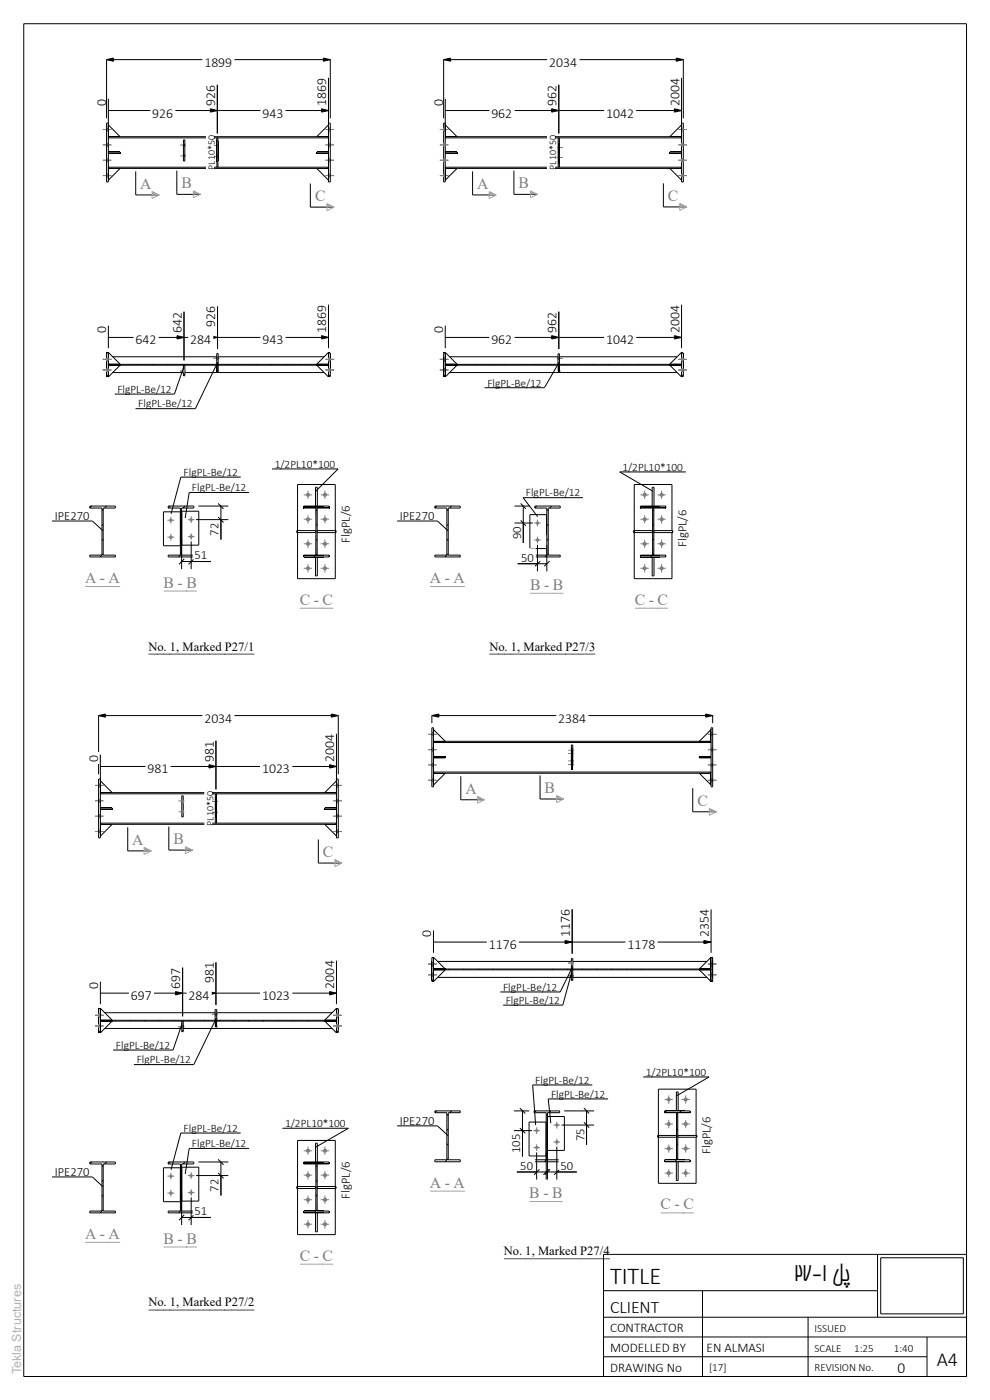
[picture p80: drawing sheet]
<svg xmlns="http://www.w3.org/2000/svg" width="210mm" height="297mm" viewBox="0 0 210 297" stroke-linecap="round" stroke-linejoin="round" font-family="sans-serif">
<defs><g id="words">
<g font-size="5.1">
<text x="129.4" y="272.4">TITLE</text>
<text x="168.4" y="271.7">27-1 لپ</text>
</g>
<text font-size="4.2" x="198.7" y="289.8">A4</text>
<text font-size="3.7" x="129.4" y="278.5">CLIENT</text>
<g font-size="3.3" fill="#7f7f7f">
<text x="29.8" y="40.1">A</text>
<text x="38.5" y="40">B</text>
<text x="101.2" y="40.1">A</text>
<text x="110" y="40">B</text>
<text x="66.8" y="42.7">C</text>
<text x="141.7" y="42.7">C</text>
<text x="18" y="123.7">A - A</text>
<text x="34.7" y="124.7">B - B</text>
<text x="91.2" y="123.7">A - A</text>
<text x="112.4" y="125.1">B - B</text>
<text x="63.6" y="128.3">C - C</text>
<text x="134.7" y="128.3">C - C</text>
<text x="98.7" y="168.4">A</text>
<text x="115.5" y="168.3">B</text>
<text x="148" y="171">C</text>
<text x="28.1" y="179.3">A</text>
<text x="36.8" y="179.1">B</text>
<text x="68.5" y="181.9">C</text>
<text x="91.2" y="252">A - A</text>
<text x="112.3" y="254.2">B - B</text>
<text x="140.1" y="256.6">C - C</text>
<text x="18" y="262.8">A - A</text>
<text x="34.7" y="263.8">B - B</text>
<text x="63.6" y="267.4">C - C</text>
</g>
<text font-size="3.3" x="190.4" y="291.3">0</text>
<g font-size="2.9">
<text x="43.3" y="14.2">1899</text>
<text x="116.5" y="14.2">2034</text>
<text x="22.5" y="22.4" transform="rotate(-90 22.5 22.4)">0</text>
<text x="45.6" y="22.4" transform="rotate(-90 45.6 22.4)">926</text>
<text x="69.2" y="22.4" transform="rotate(-90 69.2 22.4)">1869</text>
<text x="94" y="22.4" transform="rotate(-90 94 22.4)">0</text>
<text x="118" y="22.4" transform="rotate(-90 118 22.4)">962</text>
<text x="144.1" y="22.4" transform="rotate(-90 144.1 22.4)">2004</text>
<text x="32.3" y="24.9">926</text>
<text x="55.7" y="24.9">943</text>
<text x="104.2" y="24.9">962</text>
<text x="128.6" y="24.9">1042</text>
<text x="22.5" y="70.6" transform="rotate(-90 22.5 70.6)">0</text>
<text x="38.6" y="70.6" transform="rotate(-90 38.6 70.6)">642</text>
<text x="45.6" y="69.5" transform="rotate(-90 45.6 69.5)">926</text>
<text x="69.2" y="70.6" transform="rotate(-90 69.2 70.6)">1869</text>
<text x="94" y="70.6" transform="rotate(-90 94 70.6)">0</text>
<text x="118" y="70.6" transform="rotate(-90 118 70.6)">962</text>
<text x="144.1" y="70.6" transform="rotate(-90 144.1 70.6)">2004</text>
<text x="28.7" y="73.1">642</text>
<text x="40.3" y="73.1">284</text>
<text x="55.7" y="73.1">943</text>
<text x="104.2" y="73.1">962</text>
<text x="128.6" y="73.1">1042</text>
<text x="43.3" y="153.3">2034</text>
<text x="118.4" y="153.3">2384</text>
<text x="20.8" y="161.6" transform="rotate(-90 20.8 161.6)">0</text>
<text x="45.3" y="161.6" transform="rotate(-90 45.3 161.6)">981</text>
<text x="70.9" y="161.6" transform="rotate(-90 70.9 161.6)">2004</text>
<text x="31.3" y="164.1">981</text>
<text x="55.6" y="164.1">1023</text>
<text x="91.5" y="198.8" transform="rotate(-90 91.5 198.8)">0</text>
<text x="103.7" y="201.4">1176</text>
<text x="120.9" y="198.8" transform="rotate(-90 120.9 198.8)">1176</text>
<text x="133.1" y="201.4">1178</text>
<text x="150.3" y="198.8" transform="rotate(-90 150.3 198.8)">2354</text>
<text x="20.8" y="209.7" transform="rotate(-90 20.8 209.7)">0</text>
<text x="38.2" y="209.7" transform="rotate(-90 38.2 209.7)">697</text>
<text x="45.3" y="208.6" transform="rotate(-90 45.3 208.6)">981</text>
<text x="70.9" y="209.7" transform="rotate(-90 70.9 209.7)">2004</text>
<text x="27.7" y="212.2">697</text>
<text x="40" y="212.2">284</text>
<text x="55.6" y="212.2">1023</text>
</g>
<g font-size="2.8">
<text x="129.4" y="286.8">MODELLED BY</text>
<text x="129.4" y="282.6">CONTRACTOR</text>
<text x="149.9" y="286.8">EN ALMASI</text>
<text x="129.4" y="291">DRAWING No</text>
</g>
<g font-size="2.7">
<text x="11.6" y="110.3">IPE270</text>
<text x="46.4" y="113.7" transform="rotate(-90 46.4 113.7)">72</text>
<text x="84.8" y="110.3">IPE270</text>
<text x="41.3" y="118.7">51</text>
<text x="74.2" y="115.1" transform="rotate(-90 74.2 115.1)">FlgPL/6</text>
<text x="110.5" y="114.4" transform="rotate(-90 110.5 114.4)">90</text>
<text x="110.5" y="119.1">50</text>
<text x="145.6" y="116" transform="rotate(-90 145.6 116)">FlgPL/6</text>
<text x="31.5" y="138">No. 1, Marked P27/1</text>
<text x="103.8" y="138">No. 1, Marked P27/3</text>
<text x="84.8" y="238.6">IPE270</text>
<text x="110.4" y="244.6" transform="rotate(-90 110.4 244.6)">105</text>
<text x="124" y="242.1" transform="rotate(-90 124 242.1)">75</text>
<text x="150.7" y="244.8" transform="rotate(-90 150.7 244.8)">FlgPL/6</text>
<text x="11.6" y="249.5">IPE270</text>
<text x="110.4" y="248.2">50</text>
<text x="118.9" y="248.2">50</text>
<text x="41.3" y="257.8">51</text>
<text x="46.4" y="252.8" transform="rotate(-90 46.4 252.8)">72</text>
<text x="74.2" y="254.3" transform="rotate(-90 74.2 254.3)">FlgPL/6</text>
<text x="106.9" y="266.3">No. 1, Marked P27/4</text>
<text x="31.5" y="277.2">No. 1, Marked P27/2</text>
</g>
<text font-size="2.7" fill="#b2b2b2" x="4.5" y="291.5" transform="rotate(-90 4.5 291.5)">Tekla Structures</text>
<g font-size="2.4">
<text x="24.9" y="83.4">FlgPL-Be/12</text>
<text x="103.4" y="82">FlgPL-Be/12</text>
<text x="29.3" y="86.4">FlgPL-Be/12</text>
<text x="38.9" y="100.9">FlgPL-Be/12</text>
<text x="58.3" y="99.2">1/2PL10*100</text>
<text x="132" y="99.9">1/2PL10*100</text>
<text x="40.7" y="104.2">FlgPL-Be/12</text>
<text x="111.5" y="105.3">FlgPL-Be/12</text>
<text x="106.7" y="210.1">FlgPL-Be/12</text>
<text x="107.3" y="212.9">FlgPL-Be/12</text>
<text x="24.6" y="222.5">FlgPL-Be/12</text>
<text x="29" y="225.6">FlgPL-Be/12</text>
<text x="113.5" y="229.9">FlgPL-Be/12</text>
<text x="116.9" y="232.8">FlgPL-Be/12</text>
<text x="137" y="228.2">1/2PL10*100</text>
<text x="60.5" y="239.1">1/2PL10*100</text>
<text x="38.9" y="240.1">FlgPL-Be/12</text>
<text x="40.7" y="243.4">FlgPL-Be/12</text>
</g>
<g font-size="2.3">
<text x="172.8" y="286.7">SCALE</text>
<text x="172.8" y="282.5">ISSUED</text>
<text x="181.2" y="286.7">1:25</text>
<text x="189.6" y="286.7">1:40</text>
<text x="150.4" y="290.9">[17]</text>
<text x="172.8" y="290.9">REVISION No.</text>
</g>
<g font-size="2.1">
<text x="45.6" y="36" transform="rotate(-90 45.6 36)">PL10*50</text>
<text x="118" y="36" transform="rotate(-90 118 36)">PL10*50</text>
<text x="45.3" y="175.2" transform="rotate(-90 45.3 175.2)">PL10*50</text>
</g>
</g></defs>
<g fill="none" stroke="#000" stroke-width=".21">
<path d="M23 79.5l-.4 .4M23 76.4l-.4 .3M26.2 77.3l-.1 .2M29.4 77.3l-.1 .1M32.6 77.3l-.2 .2M35.6 77.3v.2M38.9 77.3l-.2 .1M39.2 79.4l-.3 .3M42 77.3l-.1 .1M45.1 77.3l-.1 .2M46.2 78.5l-.2 .2M46.3 77l-.3 .3"/>
<path d="M48.3 77.3l-.2 .2M51.4 77.3l-.1 .2M54.5 77.3l-.1 .2M57.7 77.3l-.2 .2M60.8 77.3l-.1 .2M63.9 77.3l-.1 .2M67.1 77.4l-.1 .1M70.1 79.5l-.4 .4M70.1 76.4l-.4 .3M94.4 79.5l-.3 .4M94.4 76.4l-.3 .3M97.7 77.3l-.1 .2"/>
<path d="M100.9 77.3l-.1 .1M104 77.3l-.1 .2M107.1 77.4l-.1 .1M110.4 77.3h-.1M113.5 77.3l-.1 .1M116.6 77.3l-.1 .1M118.7 78.5l-.3 .2M119.8 77.3l-.2 .2M122.9 77.3l-.1 .2M126 77.3l-.1 .2M129.2 77.3l-.2 .2M132.3 77.3l-.1 .2"/>
<path d="M135.4 77.3l-.1 .2M138.6 77.4l-.1 .1M141.6 77.4v.1M144.9 79.5l-.3 .4M144.9 76.4l-.3 .3M19 107.4h5.5v.4h-2.6v10h2.6v.3h-5.5v-.3h2.6v-10h-2.6zM19.5 107.4l-.5 .4M21.9 117.5l-.6 .6M21.9 114.4l-.3 .2M21.9 111.2l-.3 .3M21.9 108.1l-.3 .2M22.6 107.4l-.4 .4"/>
<path d="M24.5 118.1h-.1M36.1 107.4l-.4 .4M38.5 117.5l-.6 .6M38.5 114.4l-.2 .2M38.5 111.2l-.2 .3M38.5 108.1l-.2 .2M39.2 107.4l-.4 .4M41.1 118.1h-.1M62.9 112.6h4.1v.4h-4.1zM63.1 113v9.8h8v-9.8M63.1 112.6v-9.8h8v9.8M64.4 107.4h5.4v.4h-5.4z"/>
<path d="M64.4 117.7h4.3M64.4 107.4h4.3M64.9 107.4l-.5 .4M66.9 107.4v-4h.4v4M66.9 118.1v4.1h.4v-4.1M67 107.8v10h-2.6v.3h5.4M67.3 117.5l-.7 .6M67.3 114.4l-.3 .2M67.3 111.2l-.3 .3M67.3 108.1l-.3 .2M67.3 107.8v10h2.5v.3M67.3 112.6h4v.4h-4"/>
<path d="M68 107.4l-.4 .4M69.8 118.1h.1M92.6 107.4l-.4 .4M95.1 117.5l-.7 .6M95.1 114.4l-.3 .2M95.1 111.2l-.3 .3M95.1 108.1l-.3 .2M95.8 107.4l-.4 .4M97.6 118.1h.1M113.8 107.4l-.3 .4M116.3 117.5l-.7 .6M116.3 114.4l-.3 .2"/>
<path d="M116.3 111.2l-.3 .3M116.3 108.1l-.3 .2M117 107.4l-.4 .4M118.8 118.1h.1M136.3 107.4l-.5 .4M138.7 117.5l-.7 .6M138.7 114.4l-.3 .2M138.7 111.2l-.3 .3M138.7 108.1l-.3 .2M139.4 107.4l-.4 .4M141.2 118.1h.1M21.3 218.6l-.4 .4"/>
<path d="M21.3 215.5l-.4 .4M24.6 216.5l-.2 .1M27.7 216.4l-.1 .2M30.9 216.4l-.2 .2M34 216.5l-.1 .1M37.2 216.4l-.1 .1M38.9 218.6l-.3 .3M40.3 216.4l-.1 .2M43.4 216.4l-.1 .2M45.9 217.6l-.2 .2M46 216.1l-.4 .3M46.6 216.4l-.2 .2"/>
<path d="M49.7 216.4l-.1 .2M52.9 216.4l-.2 .2M56 216.4l-.2 .2M59.1 216.5l-.1 .1M62.2 216.5l-.1 .1M65.4 216.5l-.1 .1M68.5 216.6h-.1M71.8 218.6l-.4 .4M71.8 215.5l-.4 .4M91.9 207.8l-.3 .3M91.9 204.6l-.3 .4M95.2 205.6l-.1 .1"/>
<path d="M98.4 205.6l-.1 .1M101.6 205.6l-.2 .1M104.6 205.6l-.1 .1M107.7 205.7h.1M114.1 205.6l-.1 .1M117.3 205.6l-.2 .1M120.4 205.6l-.1 .1M121.5 207.7l-.3 .3M123.6 205.6l-.2 .1M126.7 205.6l-.2 .1M129.8 205.6l-.1 .1M133 205.6l-.2 .1"/>
<path d="M136.1 205.6l-.1 .1M139.2 205.7h-.1M142.3 205.7h-.1M145.5 205.7h-.1M151.2 207.8l-.4 .3M151.2 204.6l-.4 .4M92.6 235.7l-.4 .3M95.1 239.5l-.3 .3M95.1 236.4l-.3 .2M95.8 235.7l-.4 .3M113.7 235.7l-.4 .3M116.1 239.5l-.2 .3"/>
<path d="M116.1 236.4l-.2 .2M116.8 235.7l-.4 .3M141.4 235.7l-.4 .3M143.8 239.5l-.3 .3M143.8 236.4l-.3 .2M144.5 235.7l-.4 .3M19.5 246.5l-.5 .4M21.9 256.7l-.6 .6M21.9 253.5l-.3 .3M21.9 250.4l-.3 .3M21.9 247.2l-.3 .3M22.6 246.5l-.4 .4"/>
<path d="M24.5 257.3h-.1M36.1 246.5l-.4 .4M38.5 256.7l-.6 .6M38.5 253.5l-.2 .3M38.5 250.4l-.2 .3M38.5 247.2l-.2 .3M39.2 246.5l-.4 .4M41.1 257.3h-.1M64.9 246.5l-.5 .4M67.3 256.7l-.7 .6M67.3 253.5l-.3 .3M67.3 250.4l-.3 .3"/>
<path d="M67.3 247.2l-.3 .3M68 246.5l-.4 .4M69.8 257.3h.1M95.1 245.8l-.7 .7M95.1 242.7l-.3 .2M97.6 246.4v.1M116.1 245.8l-.6 .7M116.1 242.7l-.2 .2M118.7 246.4l-.1 .1M143.8 245.8l-.7 .7M143.8 242.7l-.3 .2M146.3 246.4v.1"/>
</g>
<g fill="#000">
<path d="M63.1 112.6l.1 .4zM64.4 107.4v.4zM64.4 117.8v.3zM66.9 118.1l.4 .1zM66.9 107.4h.4zM69.8 107.4v.4zM69.8 117.8v.3zM71.1 112.6l.1 .4z"/>
<path d="M67 113.5v4.3zM67 107.8v1.5z"/>
<path d="M67.2 107.8l.1 4.2zM67.2 116.2l.1 1.6z"/>
</g>
<circle cx="68.9" cy="105" r=".44" fill="#7f7f7f"/>
<path d="M68 105h1.8M68.9 104.1v1.7" fill="none" stroke="#7f7f7f" stroke-width=".21"/>
<circle cx="68.9" cy="110.2" r=".44" fill="#7f7f7f"/>
<path d="M68 110.1h1.8M68.9 109.3v1.7" fill="none" stroke="#7f7f7f" stroke-width=".21"/>
<circle cx="68.9" cy="115.4" r=".44" fill="#7f7f7f"/>
<path d="M68 115.4h1.8M68.9 114.5v1.7" fill="none" stroke="#7f7f7f" stroke-width=".21"/>
<circle cx="68.9" cy="120.6" r=".43" fill="#7f7f7f"/>
<path d="M68.9 119.7v1.8M68 120.6h1.8" fill="none" stroke="#7f7f7f" stroke-width=".21"/>
<circle cx="65.3" cy="105" r=".44" fill="#7f7f7f"/>
<path d="M64.4 105h1.8M65.3 104.1v1.7" fill="none" stroke="#7f7f7f" stroke-width=".21"/>
<circle cx="65.3" cy="110.2" r=".44" fill="#7f7f7f"/>
<path d="M64.4 110.1h1.8M65.3 109.3v1.7" fill="none" stroke="#7f7f7f" stroke-width=".21"/>
<circle cx="65.3" cy="115.4" r=".44" fill="#7f7f7f"/>
<path d="M64.4 115.4h1.8M65.3 114.5v1.7" fill="none" stroke="#7f7f7f" stroke-width=".21"/>
<circle cx="65.3" cy="120.6" r=".43" fill="#7f7f7f"/>
<g fill="none" stroke="#7f7f7f" stroke-width=".21">
<path d="M69 27.5h1.9M69 30.7h1.9M69 34h1.9M69 37.2h1.9M69.7 27.8h.4M69.7 27.2h.4M69.7 31h.4M69.7 30.5h.4M69.7 34.3h.4M69.7 33.7h.4M69.7 37.5h.4M69.7 37h.4"/>
<path d="M65.3 119.7v1.8M64.4 120.6h1.8"/>
</g>
<path d="M67.2 29l2.5-2.5v2.5h-.2M67.2 29h2.3" fill="none" stroke="#000" stroke-width=".21"/>
<g fill="#7f7f7f">
<path d="M69.7 27.2h.4v.6h-.4z"/>
<path d="M69.7 30.5h.4v.5h-.4z"/>
<path d="M69.7 33.7h.4v.6h-.4z"/>
<path d="M69.7 37h.4v.5h-.4z"/>
</g>
<path d="M67.2 32.3h2.5v.2h-2.5z" fill="none" stroke="#000" stroke-width=".21"/>
<path d="M21.8 27.5h1.8M21.8 30.7h1.8M21.8 34h1.8M21.8 37.2h1.8M22.6 27.8h.4M22.6 27.2h.4M22.6 31h.4M22.6 30.5h.4M22.6 34.3h.4M22.6 33.7h.4M22.6 37.5h.4M22.6 37h.4" fill="none" stroke="#7f7f7f" stroke-width=".21"/>
<g fill="#7f7f7f">
<path d="M22.6 27.2h.4v.6h-.4z"/>
<path d="M22.6 30.5h.4v.5h-.4z"/>
<path d="M22.6 33.7h.4v.6h-.4z"/>
<path d="M22.6 37h.4v.5h-.4z"/>
</g>
<path d="M38.2 30.8h1.3M38.2 33.1h1.3M38.9 31h.3M38.9 30.6h.3M38.9 33.3h.3M38.9 32.8h.3" fill="none" stroke="#7f7f7f" stroke-width=".21"/>
<g fill="#7f7f7f">
<path d="M38.9 30.6h.3v.4h-.3z"/>
<path d="M38.9 32.8h.3v.5h-.3z"/>
</g>
<path d="M22.6 26.1h.4v12.5h-.4zM23 35.7h46.7M23 32.2l2.5 .1v.2h-2.5M23 29h46.5l.2 .2h-46.7l.2-.2M23 26.5l2.5 2.5M23.2 29h2.3M23.2 35.7l-.2-.2h46.7l-.2 .2M25.5 35.7l-2.5 2.5M38.9 29.7h.3v4.5h-.3zM67.2 35.7l2.5 2.5M67.2 32.2l2.5 .1v-6.2h.4v12.5h-.4v-6.1h-2.5" fill="none" stroke="#000" stroke-width=".21"/>
<path d="M22.9 32.3l.1 .2zM25.4 32.3l.1 .2zM67.2 32.3v.2zM69.7 32.3v.2z" fill="#000"/>
<g fill="#7f7f7f">
<path d="M45.3 30.9h1.2z"/>
<path d="M46 31.1h.3z"/>
<path d="M46 30.6h.3z"/>
<path d="M45.3 33.1h1.2z"/>
<path d="M46 33.3l.3 .1z"/>
<path d="M46 32.9h.3z"/>
</g>
<g fill="#000">
<path d="M46 34.2h.3zM46 29.7l.3 .1zM140.9 235.7l.1 .3zM143.5 235.6l.3 .1zM146.3 235.7l.1 .3zM139.6 240.9l.1 .4zM140.9 246l.1 .5zM143.5 246.4l.3 .1zM146.3 246l.1 .5zM147.6 240.9l.1 .4z"/>
<path d="M143.8 236v4.3zM143.8 244.5v1.5z"/>
<path d="M143.5 241.8l.1 4.2zM143.5 236l.1 1.6z"/>
</g>
<g fill="none" stroke="#000" stroke-width=".21">
<path d="M46 30v4.2M46 29.3h.2v6.1h-.2zM46.3 30v4.2M141 236.1h2.5M141 235.6l5.3 .1v.3h-5.3zM143.5 235.7v-4.1h.3v4.1M143.5 236v10M143.8 236.1h2.5M143.8 236v10M139.7 241.3v9.7h8v-9.7M139.7 240.9v-9.8h8v9.8M141 246h5.3v.5h-5.3z"/>
<path d="M141 246.4h4.2M143.5 246.5v3.9h.3v-3.9M143.5 240.9h-4v.4h4M143.8 240.9h4v.4h-4z"/>
</g>
<circle cx="145.4" cy="233.3" r=".44" fill="#7f7f7f"/>
<path d="M144.6 233.3h1.7M145.5 232.4v1.7" fill="none" stroke="#7f7f7f" stroke-width=".21"/>
<circle cx="145.4" cy="238.4" r=".45" fill="#7f7f7f"/>
<path d="M144.6 238.5h1.7M145.5 237.6v1.7" fill="none" stroke="#7f7f7f" stroke-width=".21"/>
<circle cx="145.4" cy="243.6" r=".45" fill="#7f7f7f"/>
<path d="M144.6 243.7h1.7M145.5 242.8v1.7" fill="none" stroke="#7f7f7f" stroke-width=".21"/>
<circle cx="145.4" cy="248.9" r=".45" fill="#7f7f7f"/>
<path d="M144.6 248.9h1.7M145.5 248v1.7" fill="none" stroke="#7f7f7f" stroke-width=".21"/>
<circle cx="141.8" cy="233.3" r=".44" fill="#7f7f7f"/>
<path d="M141 233.3h1.7M141.9 232.4v1.7" fill="none" stroke="#7f7f7f" stroke-width=".21"/>
<circle cx="141.8" cy="238.4" r=".45" fill="#7f7f7f"/>
<path d="M141 238.5h1.7M141.9 237.6v1.7" fill="none" stroke="#7f7f7f" stroke-width=".21"/>
<circle cx="141.8" cy="243.6" r=".45" fill="#7f7f7f"/>
<path d="M141 243.7h1.7M141.9 242.8v1.7" fill="none" stroke="#7f7f7f" stroke-width=".21"/>
<circle cx="141.8" cy="248.9" r=".45" fill="#7f7f7f"/>
<path d="M141 248.9h1.7M141.9 248v1.7" fill="none" stroke="#7f7f7f" stroke-width=".21"/>
<path d="M34.7 108.6h3.6v7.2h-3.6zM38.6 108.5h3.6v7.2h-3.6zM19 246.5h5.5v.4h-2.6v10h2.6v.4h-5.5v-.4h2.6v-10h-2.6z" fill="none" stroke="#000" stroke-width=".21"/>
<circle cx="40.5" cy="110.3" r=".37" fill="#7f7f7f"/>
<path d="M39.8 110.2h1.5M40.6 109.5v1.5" fill="none" stroke="#7f7f7f" stroke-width=".21"/>
<circle cx="40.5" cy="113.8" r=".37" fill="#7f7f7f"/>
<path d="M39.8 113.8h1.5M40.6 113.1v1.5" fill="none" stroke="#7f7f7f" stroke-width=".21"/>
<circle cx="36.3" cy="110.4" r=".36" fill="#7f7f7f"/>
<path d="M35.5 110.4h1.5M36.2 109.6v1.5" fill="none" stroke="#7f7f7f" stroke-width=".21"/>
<circle cx="36.3" cy="114" r=".36" fill="#7f7f7f"/>
<g fill="none" stroke="#7f7f7f" stroke-width=".21">
<path d="M35.5 114h1.5M36.2 113.2v1.5M70.7 166.6h1.8M70.7 169.9h1.8M70.7 173.1h1.8M70.7 176.4h1.8M71.4 166.9h.4M71.4 166.4h.4M71.4 170.2h.4M71.4 169.6h.4M71.4 173.4h.4M71.4 172.8h.4"/>
<path d="M71.4 176.7h.4M71.4 176.1h.4"/>
</g>
<path d="M35.7 107.4h5.4v.4h-2.6v10h2.6v.3h-5.4v-.3h2.6v-10h-2.6zM21.3 165.6v2.5M21.3 168.1h.2M21.3 165.6l2.5 2.5M21.5 168.1h2.3" fill="none" stroke="#000" stroke-width=".21"/>
<g fill="#7f7f7f">
<path d="M71.4 166.4h.4v.5h-.4z"/>
<path d="M71.4 169.6h.4v.6h-.4z"/>
<path d="M71.4 172.8h.4v.6h-.4z"/>
<path d="M71.4 176.1h.4v.6h-.4z"/>
</g>
<path d="M21.3 171.4h2.5M21.3 171.6h2.5M68.9 174.9l2.5 2.5v-2.5h-49.9l-.2-.3h50.1l-.2 .3M68.9 168.1l2.5-2.5v2.5h-49.9l-.2 .3h50.1l-.2-.3M68.9 168.1h2.3" fill="none" stroke="#000" stroke-width=".21"/>
<path d="M21.3 171.4v.3zM23.7 171.4l.1 .3z" fill="#000"/>
<path d="M20.2 166.6h1.8M20.2 169.9h1.8M20.2 173.1h1.8M20.2 176.4h1.8M20.9 166.9h.4M20.9 166.4h.4M20.9 170.2h.4M20.9 169.6h.4M20.9 173.4h.4M20.9 172.8h.4M20.9 176.7h.4M20.9 176.1h.4" fill="none" stroke="#7f7f7f" stroke-width=".21"/>
<g fill="#7f7f7f">
<path d="M20.9 166.4h.4v.5h-.4z"/>
<path d="M20.9 169.6h.4v.6h-.4z"/>
<path d="M20.9 172.8h.4v.6h-.4z"/>
<path d="M20.9 176.1h.4v.6h-.4z"/>
</g>
<path d="M20.9 165.3h.4v12.5h-.4zM21.3 174.9v2.5M21.3 171.4h2.5v.3h-2.5M21.3 174.9h2.5l-2.5 2.5M38.6 168.8h.3v4.5h-.3zM45.7 169.2v4.2M46 169.2v4.2M71.4 165.3h.4v12.5h-.4zM71.4 171.4h-2.5v.2h2.5" fill="none" stroke="#000" stroke-width=".21"/>
<path d="M21.3 171.4v.3zM45.6 173.4h.4zM45.6 168.9h.4zM68.9 171.4v.3zM71.4 171.4v.3z" fill="#000"/>
<g fill="#7f7f7f">
<path d="M45 170h1.2z"/>
<path d="M45.6 170.2l.4 .1z"/>
<path d="M45.6 169.8h.4z"/>
<path d="M45 172.3h1.2z"/>
<path d="M45.6 172.5h.4z"/>
<path d="M45.6 172h.4z"/>
</g>
<path d="M37.8 169.9h1.3M37.8 172.2h1.3M38.6 170.2h.3M38.6 169.7h.3M38.6 172.4h.3M38.6 172h.3" fill="none" stroke="#7f7f7f" stroke-width=".21"/>
<g fill="#7f7f7f">
<path d="M38.6 169.7h.3v.5h-.3z"/>
<path d="M38.6 172h.3v.4h-.3z"/>
</g>
<path d="M38.9 77.5h.3v2.2h-.3zM45.7 168.4h.2v6.2h-.2z" fill="none" stroke="#000" stroke-width=".21"/>
<path d="M38.2 78.7h1.3M38.9 78.9h.3M38.9 78.5h.3" fill="none" stroke="#7f7f7f" stroke-width=".21"/>
<path d="M38.9 78.5h.3v.4h-.3z" fill="#7f7f7f"/>
<path d="M69.7 74.8l.4 .1zM69.7 79.8l.4 .1z" fill="#000"/>
<path d="M69.7 74.9h.4v5h-.4zM70.1 74.9v4.2" fill="none" stroke="#000" stroke-width=".21"/>
<path d="M45.3 76h1.2M46 76.2h.3M46 75.8h.3" fill="none" stroke="#7f7f7f" stroke-width=".21"/>
<path d="M46 75.8h.3v.4h-.3z" fill="#7f7f7f"/>
<path d="M22.6 74.8l.4 .1zM22.9 77.3l.1 .2zM22.6 79.8l.4 .1zM25.4 77.3l.1 .2zM67.2 77.3v.2zM69.7 77.3v.2z" fill="#000"/>
<path d="M23 77.3h2.5l-2.5-2.5v5.2l2.5-2.5M23 74.9h-.4v5h.4M23 77.5h46.7M23 77.2h2.5M23 77.3h46.7M23.9 75.7h22.1M23.9 79h15M39.2 79h29.6M46.3 75.7h22.5M67.2 77.2h2.5M69.7 77.3h-2.5l2.5-2.5v5.2l-2.5-2.5" fill="none" stroke="#000" stroke-width=".21"/>
<path d="M69 78.5h1.9M69 76.2h1.9M69.7 78.8h.4M69.7 78.2h.4M69.7 76.5h.4M69.7 76h.4" fill="none" stroke="#7f7f7f" stroke-width=".21"/>
<g fill="#7f7f7f">
<path d="M69.7 78.2h.4v.6h-.4z"/>
<path d="M69.7 76h.4v.5h-.4z"/>
</g>
<path d="M46 75h.3v2.3h-.3z" fill="none" stroke="#000" stroke-width=".21"/>
<path d="M21.8 78.5h1.8M21.8 76.2h1.8M22.6 78.2h.4M22.6 78.8h.4M22.6 76h.4M22.6 76.5h.4" fill="none" stroke="#7f7f7f" stroke-width=".21"/>
<g fill="#7f7f7f">
<path d="M22.6 78.2h.4v.6h-.4z"/>
<path d="M22.6 76h.4v.5h-.4z"/>
</g>
<path d="M46.2 78.7h.1M46.2 77.5h.1M46.2 77.5v1.2M46.2 77.5h-.2v1.2h.2M35.7 246.5h5.4v.4h-2.6v10h2.6v.4h-5.4v-.4h2.6v-10h-2.6zM38.6 247.6h3.6v7.2h-3.6z" fill="none" stroke="#000" stroke-width=".21"/>
<path d="M46 77.5v1.2zM46 77.4l.2 .1zM46 78.7h.2z" fill="#000"/>
<circle cx="36.3" cy="249.5" r=".36" fill="#7f7f7f"/>
<path d="M35.5 249.5h1.5M36.2 248.8v1.4" fill="none" stroke="#7f7f7f" stroke-width=".21"/>
<circle cx="36.3" cy="253.1" r=".36" fill="#7f7f7f"/>
<path d="M35.5 253.1h1.5M36.2 252.4v1.4" fill="none" stroke="#7f7f7f" stroke-width=".21"/>
<circle cx="40.5" cy="249.4" r=".37" fill="#7f7f7f"/>
<path d="M39.8 249.4h1.5M40.6 248.7v1.4" fill="none" stroke="#7f7f7f" stroke-width=".21"/>
<circle cx="40.5" cy="253" r=".37" fill="#7f7f7f"/>
<path d="M45 215.2h1.2M45.6 215.4h.4M45.6 215h.4M39.8 253h1.5M40.6 252.3v1.4" fill="none" stroke="#7f7f7f" stroke-width=".21"/>
<path d="M20.9 214h.4v5h-.4zM21.3 214v4.2M21.3 216.4h50.1M21.3 216.6h50.1M22.2 214.8h23.4M22.2 218.2h16.4M38.9 218.2h31.6M46 214.8h24.5M71.4 214h.4v5h-.4zM71.8 214v4.2M34.7 247.7h3.6v7.2h-3.6z" fill="none" stroke="#000" stroke-width=".21"/>
<path d="M20.9 214h.4zM20.9 219h.4zM71.4 214h.4zM71.4 219h.4z" fill="#000"/>
<path d="M45.6 215h.4v.4h-.4z" fill="#7f7f7f"/>
<path d="M21.3 216.6h2.5M21.3 216.4h2.5M45.9 217.8h.1M45.9 216.6h.1M45.9 216.6h-.2v1.2h.2M45.9 216.6v1.2" fill="none" stroke="#000" stroke-width=".21"/>
<path d="M21.3 216.4v.3zM23.7 216.4l.1 .3zM45.7 216.6v1.2zM45.7 216.6h.2zM45.7 217.8l.2 .1z" fill="#000"/>
<path d="M20.2 217.6h1.8M20.2 215.4h1.8M20.9 217.4h.4M20.9 217.9h.4M20.9 215.1h.4M20.9 215.6h.4" fill="none" stroke="#7f7f7f" stroke-width=".21"/>
<g fill="#7f7f7f">
<path d="M20.9 217.4h.4v.5h-.4z"/>
<path d="M20.9 215.1h.4v.5h-.4z"/>
</g>
<path d="M37.8 217.8h1.3M38.6 218.1h.3M38.6 217.6h.3" fill="none" stroke="#7f7f7f" stroke-width=".21"/>
<path d="M38.6 217.6h.3v.5h-.3z" fill="#7f7f7f"/>
<path d="M21.3 214v2.4M21.3 216.6v2.4M21.3 216.6h2.5l-2.5 2.4M21.3 214l2.5 2.4h-2.5M38.6 216.6h.3v2.3h-.3zM68.9 216.6h2.5v2.5zM68.9 216.4h2.5M71.4 213.9v2.5h-2.5z" fill="none" stroke="#000" stroke-width=".21"/>
<path d="M68.9 216.4v.3zM71.4 216.4v.3z" fill="#000"/>
<path d="M70.7 217.6h1.8M70.7 215.4h1.8M71.4 217.9h.4M71.4 217.4h.4M71.4 215.6h.4M71.4 215.1h.4" fill="none" stroke="#7f7f7f" stroke-width=".21"/>
<g fill="#7f7f7f">
<path d="M71.4 217.4h.4v.5h-.4z"/>
<path d="M71.4 215.1h.4v.5h-.4z"/>
</g>
<path d="M45.6 214.2h.4v2.2h-.4zM64.4 246.5h5.4v.4h-5.4zM64.4 256.9h4.3M64.4 246.5h4.3M67 246.9v10h-2.6v.4h5.4v-.4h-2.5v-10" fill="none" stroke="#000" stroke-width=".21"/>
<g fill="#000">
<path d="M64.4 246.5v.4zM64.4 256.9v.4zM69.8 246.5v.4zM69.8 256.9v.4z"/>
<path d="M67 252.7v4.2zM67 246.9v1.6z"/>
<path d="M67.2 246.9l.1 4.3zM67.2 255.4l.1 1.5z"/>
</g>
<circle cx="68.9" cy="244.1" r=".44" fill="#7f7f7f"/>
<path d="M68 244.1h1.8M68.9 243.2v1.8" fill="none" stroke="#7f7f7f" stroke-width=".21"/>
<circle cx="68.9" cy="249.3" r=".44" fill="#7f7f7f"/>
<path d="M68 249.3h1.8M68.9 248.5v1.7" fill="none" stroke="#7f7f7f" stroke-width=".21"/>
<circle cx="68.9" cy="254.5" r=".44" fill="#7f7f7f"/>
<path d="M68 254.5h1.8M68.9 253.6v1.8" fill="none" stroke="#7f7f7f" stroke-width=".21"/>
<circle cx="68.9" cy="259.7" r=".43" fill="#7f7f7f"/>
<path d="M68 259.7h1.8M68.9 258.8v1.8" fill="none" stroke="#7f7f7f" stroke-width=".21"/>
<circle cx="65.3" cy="244.1" r=".44" fill="#7f7f7f"/>
<path d="M64.4 244.1h1.8M65.3 243.2v1.8" fill="none" stroke="#7f7f7f" stroke-width=".21"/>
<circle cx="65.3" cy="249.3" r=".44" fill="#7f7f7f"/>
<path d="M64.4 249.3h1.8M65.3 248.5v1.7" fill="none" stroke="#7f7f7f" stroke-width=".21"/>
<circle cx="65.3" cy="254.5" r=".44" fill="#7f7f7f"/>
<path d="M64.4 254.5h1.8M65.3 253.6v1.8" fill="none" stroke="#7f7f7f" stroke-width=".21"/>
<circle cx="65.3" cy="259.7" r=".43" fill="#7f7f7f"/>
<path d="M64.4 259.7h1.8M65.3 258.8v1.8" fill="none" stroke="#7f7f7f" stroke-width=".21"/>
<path d="M142.1 32.5h2.5M142.1 32.2h2.5M92.2 107.4h5.4v.4h-2.5v10h2.5v.3h-5.4v-.3h2.6v-10h-2.6zM62.9 251.7h4.1v.4h-4.1zM63.1 252.1v9.8h8v-9.8M63.1 251.7v-9.8h8v9.8M66.9 246.5v-4h.4v4M66.9 257.3v4h.4v-4M67.3 251.7h4v.4h-4z" fill="none" stroke="#000" stroke-width=".21"/>
<path d="M142 32.3l.1 .2zM144.5 32.3l.1 .2zM63.1 251.7l.1 .4zM66.9 257.3h.4zM66.9 246.5h.4zM71.1 251.7l.1 .4z" fill="#000"/>
<g fill="#7f7f7f">
<path d="M118.1 31.2l1.3 .1z"/>
<path d="M118.4 31.5h.3z"/>
<path d="M118.4 31h.3z"/>
<path d="M118.1 33.5h1.3z"/>
<path d="M118.4 33.7h.3z"/>
<path d="M118.4 33.2l.3 .1z"/>
</g>
<path d="M94.4 32.3v-6.2h-.3v12.5h.3v-6.1M144.6 32.3v-6.2h.3v12.5h-.3v-6.1M144.6 35.7h-2.5l2.5 2.5" fill="none" stroke="#000" stroke-width=".21"/>
<path d="M94.4 32.3l.1 .2zM144.5 32.3l.1 .2z" fill="#000"/>
<path d="M143.9 27.5h1.8M143.9 30.7h1.8M143.9 34h1.8M143.9 37.2h1.8M144.6 27.8h.3M144.6 27.2h.3M144.6 31h.3M144.6 30.5h.3M144.6 34.3h.3M144.6 33.7h.3M144.6 37.5h.3M144.6 37h.3" fill="none" stroke="#7f7f7f" stroke-width=".21"/>
<g fill="#7f7f7f">
<path d="M144.6 27.2h.3v.6h-.3z"/>
<path d="M144.6 30.5h.3v.5h-.3z"/>
<path d="M144.6 33.7h.3v.6h-.3z"/>
<path d="M144.6 37h.3v.5h-.3z"/>
</g>
<path d="M93.3 27.5h1.8M93.3 30.7h1.8M93.3 34h1.8M93.3 37.2h1.8M94.1 27.8h.3M94.1 27.2h.3M94.1 31h.3M94.1 30.5h.3M94.1 34.3h.3M94.1 33.7h.3M94.1 37.5h.3M94.1 37h.3" fill="none" stroke="#7f7f7f" stroke-width=".21"/>
<g fill="#7f7f7f">
<path d="M94.1 27.2h.3v.6h-.3z"/>
<path d="M94.1 30.5h.3v.5h-.3z"/>
<path d="M94.1 33.7h.3v.6h-.3z"/>
<path d="M94.1 37h.3v.5h-.3z"/>
</g>
<path d="M94.4 32.2h2.5v.3h-2.5zM94.7 29h2.2M94.7 35.7l-.3-.2h50.2l-.3 .2h-49.8l-.1 2.5 2.5-2.5M94.7 29l-.3 .2h50.2l-.3-.2M96.9 29l-2.4-2.5-.1 2.5h50.1l.1-2.5-2.5 2.5M118.4 30.4v4.2M118.4 29.3v6.1h.3v-6.1M142.1 32.3h2.5v.2h-2.5zM142.1 29h2.2M113.5 107.4h5.3v.4h-2.5v10h2.5v.3h-5.3v-.3h2.5v-10h-2.5zM116 109.2h-3.6v7.2h3.6M116 109.2v4.2" fill="none" stroke="#000" stroke-width=".21"/>
<path d="M94.4 32.3l.1 .2zM96.9 32.3l.1 .2zM118.4 34.6h.3zM118.4 30.1h.3z" fill="#000"/>
<circle cx="114" cy="111" r=".36" fill="#7f7f7f"/>
<path d="M113.3 111h1.4M114 110.2v1.5" fill="none" stroke="#7f7f7f" stroke-width=".21"/>
<circle cx="114" cy="114.6" r=".36" fill="#7f7f7f"/>
<path d="M93.3 78.5h1.8M93.3 76.2h1.8M94.1 78.2h.3M94.1 78.8h.3M94.1 76h.3M94.1 76.5h.3M113.3 114.6h1.4M114 113.8v1.5" fill="none" stroke="#7f7f7f" stroke-width=".21"/>
<path d="M94.4 77.5h50.2M95.4 75.7h23M95.4 79h48.2M118.4 77.5v1.2h.3M118.7 78.7h.1M118.7 77.5h.1M118.7 75.7h24.9M118.7 77.5v1.2M144.6 77.3h-2.5l2.5-2.5v5.2l-2.5-2.5M144.6 74.9h.3v5h-.3M144.6 77.3h-50.2v2.7l2.5-2.5" fill="none" stroke="#000" stroke-width=".21"/>
<path d="M118.4 77.5v1.2zM118.4 77.4l.3 .1zM118.4 78.7h.3zM144.6 74.8l.3 .1zM144.6 79.8l.3 .1z" fill="#000"/>
<g fill="#7f7f7f">
<path d="M94.1 78.2h.3v.6h-.3z"/>
<path d="M94.1 76h.3v.5h-.3z"/>
</g>
<path d="M118.1 76h1.3M118.4 75.8h.3M118.4 76.2h.3" fill="none" stroke="#7f7f7f" stroke-width=".21"/>
<path d="M118.4 75.8h.3v.4h-.3z" fill="#7f7f7f"/>
<path d="M94.1 75.6v4.3M94.4 74.9h-.3v5h.3v-5.1l2.5 2.5h-2.5M94.4 77.5h2.5M94.4 77.2h2.5M118.4 77.3v-2.2h.3v2.2" fill="none" stroke="#000" stroke-width=".21"/>
<path d="M94.1 74.8l.3 .1zM94.1 79.8l.3 .1zM94.4 77.3l.1 .2zM96.9 77.3l.1 .2z" fill="#000"/>
<path d="M143.9 78.5h1.8M143.9 76.2h1.8M144.6 78.8h.3M144.6 78.2h.3M144.6 76.5h.3M144.6 76h.3" fill="none" stroke="#7f7f7f" stroke-width=".21"/>
<g fill="#7f7f7f">
<path d="M144.6 78.2h.3v.6h-.3z"/>
<path d="M144.6 76h.3v.5h-.3z"/>
</g>
<path d="M142.1 77.2h2.5M142.1 77.5h2.5M134.4 112.6h4v.4h-4zM138.3 118.1v4.1h.4v-4.1" fill="none" stroke="#000" stroke-width=".21"/>
<path d="M142 77.3l.1 .2zM144.5 77.3l.1 .2zM138.3 118.1l.4 .1z" fill="#000"/>
<circle cx="140.4" cy="105" r=".44" fill="#7f7f7f"/>
<path d="M139.4 105h1.8M140.3 104.1v1.7" fill="none" stroke="#7f7f7f" stroke-width=".21"/>
<circle cx="140.4" cy="110.2" r=".44" fill="#7f7f7f"/>
<path d="M139.4 110.1h1.8M140.3 109.3v1.7" fill="none" stroke="#7f7f7f" stroke-width=".21"/>
<circle cx="140.4" cy="115.4" r=".44" fill="#7f7f7f"/>
<path d="M139.4 115.4h1.8M140.3 114.5v1.7" fill="none" stroke="#7f7f7f" stroke-width=".21"/>
<circle cx="140.3" cy="120.6" r=".43" fill="#7f7f7f"/>
<path d="M140.3 119.7v1.8M139.4 120.6h1.8" fill="none" stroke="#7f7f7f" stroke-width=".21"/>
<circle cx="136.8" cy="105" r=".44" fill="#7f7f7f"/>
<path d="M135.8 105h1.8M136.7 104.1v1.7" fill="none" stroke="#7f7f7f" stroke-width=".21"/>
<circle cx="136.8" cy="110.2" r=".44" fill="#7f7f7f"/>
<path d="M135.8 110.1h1.8M136.7 109.3v1.7" fill="none" stroke="#7f7f7f" stroke-width=".21"/>
<circle cx="136.8" cy="115.4" r=".44" fill="#7f7f7f"/>
<path d="M135.8 115.4h1.8M136.7 114.5v1.7" fill="none" stroke="#7f7f7f" stroke-width=".21"/>
<circle cx="136.7" cy="120.6" r=".43" fill="#7f7f7f"/>
<path d="M136.7 119.7v1.8M135.8 120.6h1.8M120.5 159.2h1.3M121.2 159.4h.3M121.2 158.9h.3M120.5 161.4h1.3M121.2 161.6h.3M121.2 161.2h.3" fill="none" stroke="#7f7f7f" stroke-width=".21"/>
<path d="M134.5 113v9.8h8v-9.8M134.5 112.6v-9.8h8v9.8M135.8 107.4h5.4v.4h-5.4zM135.8 117.7h4.3M135.8 107.4h4.3M138.3 107.4v-4h.4v4M138.4 107.8v10h-2.6v.4l5.4-.1v-.3h-2.5v-10M138.7 112.6h4v.4h-4M148.3 160.5h2.5v.3h-2.5zM92.2 235.7h5.4v.3h-2.5v10h2.5v.5h-5.4v-.5h2.6v-10h-2.6z" fill="none" stroke="#000" stroke-width=".21"/>
<g fill="#000">
<path d="M134.5 112.6l.1 .4zM135.8 107.4v.4zM135.8 117.8v.3zM138.3 107.4h.4zM141.2 107.4l.1 .4zM141.2 117.8l.1 .3zM142.5 112.6l.1 .4z"/>
<path d="M138.4 113.5v4.3zM138.4 107.8v1.5z"/>
<path d="M138.6 107.8l.1 4.2zM138.6 116.2l.1 1.6z"/>
</g>
<g fill="#7f7f7f">
<path d="M121.2 158.9h.3v.5h-.3z"/>
<path d="M121.2 161.2h.3v.4h-.3z"/>
</g>
<path d="M150.2 155.8h1.8M150.2 159h1.8M150.8 156h.4M150.8 155.5h.4M150.8 159.3h.4M150.8 158.7h.4M150.2 162.3h1.8M150.2 165.5h1.8M150.8 162.6h.4M150.8 162h.4M150.8 165.8h.4M150.8 165.3h.4" fill="none" stroke="#7f7f7f" stroke-width=".21"/>
<g fill="#7f7f7f">
<path d="M150.8 155.5h.4v.5h-.4z"/>
<path d="M150.8 158.7h.4v.6h-.4z"/>
<path d="M150.8 162h.4v.6h-.4z"/>
<path d="M150.8 165.3h.4v.5h-.4z"/>
</g>
<path d="M150.8 154.8l-2.5 2.5h2.5M150.8 160.5v-6.1h.4v12.5h-.4v-6.1" fill="none" stroke="#000" stroke-width=".21"/>
<path d="M150.8 160.5v.3z" fill="#000"/>
<path d="M90.8 155.8h1.8M90.8 159h1.8M91.6 156h.3M91.6 155.5h.3M91.6 159.3h.3M91.6 158.7h.3M90.8 162.3h1.8M90.8 165.5h1.8M91.6 162.6h.3M91.6 162h.3M91.6 165.8h.3M91.6 165.3h.3" fill="none" stroke="#7f7f7f" stroke-width=".21"/>
<g fill="#7f7f7f">
<path d="M91.6 155.5h.3v.5h-.3z"/>
<path d="M91.6 158.7h.3v.6h-.3z"/>
<path d="M91.6 162h.3v.6h-.3z"/>
<path d="M91.6 165.3h.3v.5h-.3z"/>
</g>
<path d="M121.2 158h.3v4.5h-.3zM91.9 160.5h2.5M91.9 160.8h2.5" fill="none" stroke="#000" stroke-width=".21"/>
<path d="M91.9 160.5l.1 .3zM94.4 160.5l.1 .3z" fill="#000"/>
<g fill="#7f7f7f">
<path d="M120.5 159.9h1.3z"/>
<path d="M121.2 160.1h.3z"/>
<path d="M121.2 159.7h.3z"/>
<path d="M120.5 162.1l1.3 .1z"/>
<path d="M121.2 162.3l.3 .1z"/>
<path d="M121.2 161.9l.3 .1z"/>
</g>
<path d="M91.6 154.4h.3v12.5h-.3zM91.9 157.3h58.7l.2 .2h-58.9l.3-.2M91.9 154.8l2.5 2.5M121.2 159v4.3M121.5 159v4.3M91.9 164h58.9v2.5l-2.5-2.5M91.9 160.5h2.5v.3h-2.5M92.2 164l-.3-.2h58.9l-.2 .2M94.4 164l-2.5 2.5M148.3 160.8h2.5M148.3 160.5h2.5M112.2 238h3.6v7.2h-3.6z" fill="none" stroke="#000" stroke-width=".21"/>
<path d="M121.2 158.7l.3 .1zM91.9 160.5l.1 .3zM121.2 163.3h.3zM148.3 160.5v.3zM150.8 160.5v.3z" fill="#000"/>
<circle cx="118.1" cy="238.7" r=".36" fill="#7f7f7f"/>
<path d="M117.4 238.7h1.4M118.1 238v1.4" fill="none" stroke="#7f7f7f" stroke-width=".21"/>
<circle cx="118.1" cy="242.3" r=".36" fill="#7f7f7f"/>
<path d="M117.4 242.3h1.4M118.1 241.6v1.4" fill="none" stroke="#7f7f7f" stroke-width=".21"/>
<path d="M116.1 236.9h3.6v7.1h-3.6z" fill="none" stroke="#000" stroke-width=".21"/>
<circle cx="113.9" cy="239.8" r=".36" fill="#7f7f7f"/>
<path d="M113.1 239.9h1.5M113.8 239.1v1.5" fill="none" stroke="#7f7f7f" stroke-width=".21"/>
<circle cx="113.9" cy="243.4" r=".36" fill="#7f7f7f"/>
<path d="M150.2 206.8h1.8M150.2 204.5h1.8M150.8 207h.4M150.8 206.5h.4M150.8 204.8h.4M150.8 204.3h.4M113.1 243.5h1.5M113.8 242.7v1.5" fill="none" stroke="#7f7f7f" stroke-width=".21"/>
<path d="M113.3 235.7h5.4v.3h-2.6v10h2.6v.5h-5.4v-.5h2.6v-10h-2.6z" fill="none" stroke="#000" stroke-width=".21"/>
<g fill="#7f7f7f">
<path d="M150.8 206.5h.4v.5h-.4z"/>
<path d="M150.8 204.3h.4v.5h-.4z"/>
</g>
<path d="M121.2 203.3h.3v2.3h-.3z" fill="none" stroke="#000" stroke-width=".21"/>
<path d="M120.5 207h1.3M121.2 207.2h.3M121.2 206.8h.3" fill="none" stroke="#7f7f7f" stroke-width=".21"/>
<path d="M121.2 206.8h.3v.4h-.3z" fill="#7f7f7f"/>
<path d="M148.3 205.8h2.5M150.8 203.2h.4v4.9h-.4v-5l-2.5 2.4h2.5" fill="none" stroke="#000" stroke-width=".21"/>
<path d="M148.3 205.5v.3zM150.8 205.5v.3zM150.8 203.1l.4 .1zM150.8 208.1l.4 .1z" fill="#000"/>
<path d="M90.8 206.8h1.8M90.8 204.5h1.8M91.6 206.5h.3M91.6 207h.3M91.6 204.3h.3M91.6 204.8h.3" fill="none" stroke="#7f7f7f" stroke-width=".21"/>
<g fill="#7f7f7f">
<path d="M91.6 206.5h.3v.5h-.3z"/>
<path d="M91.6 204.3h.3v.5h-.3z"/>
</g>
<path d="M91.9 205.6h58.9v.1h-58.9zM92.9 204h28.3M92.9 207.3h28.3M121.5 204h28.4M121.5 207.3h28.4" fill="none" stroke="#000" stroke-width=".21"/>
<path d="M120.5 204.3h1.3M121.2 204.6h.3M121.2 204.1h.3" fill="none" stroke="#7f7f7f" stroke-width=".21"/>
<path d="M121.2 204.1h.3v.5h-.3z" fill="#7f7f7f"/>
<path d="M91.6 203.1l.3 .1zM91.6 208.1l.3 .1zM91.9 205.5l.1 .3zM94.4 205.5l.1 .3z" fill="#000"/>
<g fill="none" stroke="#000" stroke-width=".21">
<path d="M28.8 36.4v5h5M37.5 36.2v5h5M65.8 38.9v5h5.1M100.2 36.4v5h5M109 36.2v5h5M140.7 38.9v5h5M38.9 77.9l-1.9 5.7M46.2 76.8l-4.8 9.9M118.6 76.8l-3.1 5.5M71.7 99.5l-4.7 4.7M19.6 110.5l2.2 2.1M38.4 101.2l-2.1 7.8"/>
<path d="M40.1 104.5l-.8 5.4M92.8 110.5l2.2 2.1M111 105.6l3 4M131.4 100.1l7 4.1M27.1 175.5v5h5M35.8 175.3v5h5.1M67.5 178.1v5h5M97.7 164.7v5h5M114.6 164.5v5h4.9M146.9 167.2v5h5.1M38.7 217.1l-2 5.7M45.9 216l-4.8 9.8"/>
<path d="M91.6 203.9v4.2M91.9 205.5l2.5 .1-2.5-2.5v5.1l2.5-2.5h-2.5M91.9 203.2h-.3v4.9h.3M121.2 205.7h.3v2.3h-.3zM121.3 206.2l-1.9 7M121.5 205.1l-2.7 5.3M148.3 205.7h2.5v2.5zM73.9 239.3l-6.9 4M92.8 238.8l2.2 2.1M113 230.2l.6 8.5M116.3 233.1l.5 5.2M150.4 228.5l-6.8 3.9"/>
<path d="M19.6 249.7l2.2 2.1M38.4 240.4l-2.1 7.8M40.1 243.6l-.8 5.4"/>
</g>
<path d="M31.5 136h22.5v2h-22.5z" fill="#fff"/>
<path d="M31.5 138.8h22.5" fill="none" stroke="#4c4c4c" stroke-width=".21"/>
<g fill="#fff">
<path d="M18 121.2h2.4v2.5h-2.4z"/>
<path d="M21.2 121.2h1.1v2.5h-1.1z"/>
<path d="M23.1 121.2h2.4v2.5h-2.4z"/>
</g>
<path d="M18 124.4h7.5" fill="none" stroke="#a8a1a8" stroke-width=".21"/>
<path d="M11.6 107.9h7.4v2h-7.4z" fill="#fff"/>
<path d="M11 110.5h8.6" fill="none" stroke="#000" stroke-width=".21"/>
<path d="M31.5 275.2h22.5v2h-22.5z" fill="#fff"/>
<path d="M31.5 277.9h22.5" fill="none" stroke="#4c4c4c" stroke-width=".21"/>
<g fill="#fff">
<path d="M63.6 125.8h2.2v2.5h-2.2z"/>
<path d="M66.6 125.8h1.1v2.5h-1.1z"/>
<path d="M68.5 125.8h2.2v2.5h-2.2z"/>
</g>
<path d="M63.6 129h7.1" fill="none" stroke="#a8a1a8" stroke-width=".21"/>
<g fill="#fff">
<path d="M71.8 107.3h2v7.8h-2z"/>
<path d="M58.3 97.1h3.3v1.8h-3.3z"/>
<path d="M61.6 97.1h9.5v1.8h-9.5z"/>
</g>
<path d="M57.7 99.5h14" fill="none" stroke="#000" stroke-width=".21"/>
<g fill="#fff">
<path d="M43.7 28.7h1.6v7.4h-1.6z" fill-rule="evenodd"/>
<path d="M43.7 28.7h1.6v7.4h-1.6z" fill-rule="evenodd"/>
</g>
<path d="M46.1 18v10.3M23 23.4h23.1M23 21v7M44.6 23.1l1.5 .3-1.5 .4z" fill="none" stroke="#000" stroke-width=".21"/>
<path d="M44.6 23.1l1.5 .3-1.5 .4z" fill="#000"/>
<path d="M31.9 23.4h5.3" fill="none" stroke="#fff" stroke-width="3.1" stroke-linecap="butt"/>
<g fill="#fff">
<path d="M42.6 17.6h3.1v5.3h-3.1z"/>
<path d="M19.5 20.5h3v2.4h-3z"/>
</g>
<path d="M38.5 37.5h2.3v2.5h-2.3z" fill="#fff"/>
<path d="M41 40.5l1.5 .7-1.5 .7z" fill="none" stroke="#a8a1a8" stroke-width=".21"/>
<path d="M41 40.5l1.5 .7h-1.5z" fill="#a8a1a8"/>
<path d="M29.8 37.6h2.4v2.5h-2.4z" fill="#fff"/>
<path d="M32.3 40.6l1.5 .8-1.5 .7z" fill="none" stroke="#a8a1a8" stroke-width=".21"/>
<path d="M32.3 40.6l1.5 .8h-1.5z" fill="#a8a1a8"/>
<path d="M66.8 40.2h2.3v2.5h-2.3z" fill="#fff"/>
<path d="M69.3 43.2l1.6 .7-1.6 .8z" fill="none" stroke="#a8a1a8" stroke-width=".21"/>
<path d="M69.3 43.2l1.6 .7h-1.6z" fill="#a8a1a8"/>
<path d="M46.1 18v10.3M69.7 16.5v11.5M46.1 23.4h23.6M68.2 23.1l1.5 .3-1.5 .4z" fill="none" stroke="#000" stroke-width=".21"/>
<path d="M68.2 23.1l1.5 .3-1.5 .4z" fill="#000"/>
<path d="M55.2 23.4h5.4" fill="none" stroke="#fff" stroke-width="3.1" stroke-linecap="butt"/>
<path d="M66.2 16.1h3.1v6.8h-3.1z" fill="#fff"/>
<path d="M22.6 12.7l1.5-.4v.7zM68.6 12.3l1.5 .4-1.5 .3z" fill="#000"/>
<path d="M22.6 12.7h47.5M22.6 12.7v12.4M22.6 12.7l1.5-.4v.7zM68.6 12.3l1.5 .4-1.5 .3zM70.1 12.7v12.4" fill="none" stroke="#000" stroke-width=".21"/>
<path d="M42.9 12.7h6.8" fill="none" stroke="#fff" stroke-width="3" stroke-linecap="butt"/>
<g fill="#fff">
<path d="M148.3 236.9h2.1v7.9h-2.1z"/>
<path d="M140.1 254h2.3v2.5h-2.3z"/>
<path d="M143.1 254h1.1v2.5h-1.1z"/>
<path d="M144.9 254h2.3v2.5h-2.3z"/>
</g>
<path d="M140.1 257.3h7.1" fill="none" stroke="#a8a1a8" stroke-width=".21"/>
<g fill="#fff">
<path d="M137 226.1h3.3v1.8h-3.3z"/>
<path d="M140.3 226.1h9.5v1.8h-9.5z"/>
</g>
<path d="M136.4 228.5h14" fill="none" stroke="#000" stroke-width=".21"/>
<g fill="#fff">
<path d="M18 260.3h2.4v2.5h-2.4z"/>
<path d="M21.2 260.3h1.1v2.5h-1.1z"/>
<path d="M23.1 260.3h2.4v2.5h-2.4z"/>
</g>
<path d="M18 263.6h7.5" fill="none" stroke="#a8a1a8" stroke-width=".21"/>
<path d="M11.6 247.1h7.4v2h-7.4z" fill="#fff"/>
<path d="M11 249.7h8.6" fill="none" stroke="#000" stroke-width=".21"/>
<g fill="#fff">
<path d="M34.7 122.1h2.3v2.5h-2.3z"/>
<path d="M37.7 122.1h1.1v2.5h-1.1z"/>
<path d="M39.5 122.1h2.3v2.5h-2.3z"/>
</g>
<path d="M34.7 125.4h7.1" fill="none" stroke="#a8a1a8" stroke-width=".21"/>
<path d="M40.7 102.1h11.5v1.8h-11.5z" fill="#fff"/>
<path d="M40.1 104.5h12.7" fill="none" stroke="#000" stroke-width=".21"/>
<path d="M38.9 98.8h11.6v1.8h-11.6z" fill="#fff"/>
<path d="M38.4 101.2h12.7M38.5 119.1h6.2M38.5 114.3v6.4M39.1 118.6l-1.1 1.1M40.6 114.8v5.9M41.1 118.6l-1.1 1.1M41.6 110.2h6.8M42.1 107.4h6.3M46.3 109.7l1.1 1.1M46.3 106.8l1.1 1.1M46.9 107.4v2.8" fill="none" stroke="#000" stroke-width=".21"/>
<path d="M40.9 117.3h3.5" fill="none" stroke="#fff" stroke-width="2.8" stroke-linecap="butt"/>
<path d="M43.6 110.6h2.8v3.5h-2.8z" fill="#fff"/>
<path d="M20.9 151.8l1.5-.3v.6zM70.3 151.5l1.5 .3-1.5 .3zM44.3 162.2l1.5 .4-1.5 .3z" fill="#000"/>
<path d="M46.9 110.2v4.3M20.9 151.8h50.9M20.9 151.8v12.4M20.9 151.8l1.5-.3v.6zM45.8 157.1v10.4M70.3 151.5l1.5 .3-1.5 .3zM71.8 151.8v12.4M21.3 162.6h24.5M21.3 160.1v7M44.3 162.2l1.5 .4-1.5 .3z" fill="none" stroke="#000" stroke-width=".21"/>
<path d="M42.9 151.8h6.8" fill="none" stroke="#fff" stroke-width="3" stroke-linecap="butt"/>
<path d="M30.9 162.6h5.3" fill="none" stroke="#fff" stroke-width="3.1" stroke-linecap="butt"/>
<g fill="#fff">
<path d="M42.3 156.7h3.1v5.3h-3.1z"/>
<path d="M17.8 159.7h3v2.3h-3z"/>
</g>
<path d="M36.8 176.6h2.3v2.5h-2.3z" fill="#fff"/>
<path d="M39.3 179.6l1.6 .7-1.6 .8z" fill="none" stroke="#a8a1a8" stroke-width=".21"/>
<path d="M39.3 179.6l1.6 .7h-1.6z" fill="#a8a1a8"/>
<g fill="#fff">
<path d="M43.4 167.8h1.6v7.4h-1.6z" fill-rule="evenodd"/>
<path d="M43.4 167.8h1.6v7.4h-1.6z" fill-rule="evenodd"/>
</g>
<path d="M28.1 176.8h2.4v2.5h-2.4z" fill="#fff"/>
<path d="M30.6 179.7l1.5 .8-1.5 .8z" fill="none" stroke="#a8a1a8" stroke-width=".21"/>
<path d="M30.6 179.7l1.5 .8h-1.5z" fill="#a8a1a8"/>
<path d="M68.5 179.3h2.2v2.5h-2.2z" fill="#fff"/>
<path d="M71 182.3l1.5 .8-1.5 .8z" fill="none" stroke="#a8a1a8" stroke-width=".21"/>
<path d="M71 182.3l1.5 .8h-1.5z" fill="#a8a1a8"/>
<path d="M45.8 157.1v10.4M71.4 155.7v11.4M45.8 162.6h25.6M69.9 162.2l1.5 .4-1.5 .3z" fill="none" stroke="#000" stroke-width=".21"/>
<path d="M69.9 162.2l1.5 .4-1.5 .3z" fill="#000"/>
<path d="M55.2 162.6h6.8" fill="none" stroke="#fff" stroke-width="3.1" stroke-linecap="butt"/>
<path d="M67.9 155.2h3.1v6.8h-3.1z" fill="#fff"/>
<path d="M24.9 81.2h11.5v1.8h-11.5z" fill="#fff"/>
<path d="M46.1 71.6h23.6M46.1 65v9M68.2 71.2l1.5 .4-1.5 .3zM69.7 64.6v9.3M24.3 83.6h12.7" fill="none" stroke="#000" stroke-width=".21"/>
<path d="M68.2 71.2l1.5 .4-1.5 .3z" fill="#000"/>
<path d="M55.2 71.6h5.4" fill="none" stroke="#fff" stroke-width="3.1" stroke-linecap="butt"/>
<path d="M66.2 64.2h3.1v6.8h-3.1z" fill="#fff"/>
<path d="M44.6 71.2l1.5 .4-1.5 .3z" fill="#000"/>
<path d="M39 71.6h7.1M39 66.1v10.4M44.6 71.2l1.5 .4-1.5 .3zM46.1 65v9" fill="none" stroke="#000" stroke-width=".21"/>
<path d="M39.9 71.6h5.4" fill="none" stroke="#fff" stroke-width="3.1" stroke-linecap="butt"/>
<path d="M42.6 64.6h3.1v5.3h-3.1z" fill="#fff"/>
<path d="M29.3 84.3h11.5v1.8h-11.5z" fill="#fff"/>
<path d="M23 71.6h16M23 69.1v4.8M37.5 71.2l1.5 .4-1.5 .3zM39 66.1v10.4M28.7 86.7h12.7" fill="none" stroke="#000" stroke-width=".21"/>
<path d="M37.5 71.2l1.5 .4-1.5 .3z" fill="#000"/>
<path d="M28.3 71.6h5.4" fill="none" stroke="#fff" stroke-width="3.1" stroke-linecap="butt"/>
<g fill="#fff">
<path d="M35.5 65.7h3.1v5.3h-3.1z"/>
<path d="M19.5 68.7h3v2.3h-3z"/>
</g>
<g fill="#fff">
<path d="M34.7 261.3h2.3v2.5h-2.3z"/>
<path d="M37.7 261.3h1.1v2.5h-1.1z"/>
<path d="M39.5 261.3h2.3v2.5h-2.3z"/>
</g>
<path d="M34.7 264.5h7.1" fill="none" stroke="#a8a1a8" stroke-width=".21"/>
<path d="M41.6 249.4h6.8M42.1 246.5h6.3M46.3 248.8l1.1 1.2M46.3 246l1.1 1.1M46.9 246.5v2.9" fill="none" stroke="#000" stroke-width=".21"/>
<path d="M43.6 249.8h2.8v3.4h-2.8z" fill="#fff"/>
<path d="M46.9 249.4v4.2" fill="none" stroke="#000" stroke-width=".21"/>
<path d="M40.7 241.2h11.5v1.8h-11.5z" fill="#fff"/>
<path d="M40.1 243.6h12.7" fill="none" stroke="#000" stroke-width=".21"/>
<path d="M38.9 238h11.6v1.7h-11.6z" fill="#fff"/>
<path d="M38.7 210.7h7.1M38.7 205.3v10.3M44.3 210.4l1.5 .3-1.5 .4zM45.8 204.2v9M38.4 240.4h12.7M38.5 258.3h6.2M38.5 253.4v6.5M39.1 257.7l-1.1 1.2M40.6 254v5.9M41.1 257.7l-1.1 1.2" fill="none" stroke="#000" stroke-width=".21"/>
<path d="M40.9 256.4h3.5" fill="none" stroke="#fff" stroke-width="2.8" stroke-linecap="butt"/>
<path d="M44.3 210.4l1.5 .3-1.5 .4z" fill="#000"/>
<path d="M39.6 210.7h5.3" fill="none" stroke="#fff" stroke-width="3.1" stroke-linecap="butt"/>
<path d="M42.3 203.7h3.1v5.4h-3.1z" fill="#fff"/>
<path d="M24.6 220.3h11.5v1.9h-11.5z" fill="#fff"/>
<path d="M24 222.8h12.7" fill="none" stroke="#000" stroke-width=".21"/>
<path d="M29 223.4h11.5v1.9h-11.5z" fill="#fff"/>
<path d="M21.3 210.7h17.4M21.3 208.2v4.8M37.2 210.4l1.5 .3-1.5 .4zM38.7 205.3v10.3M28.4 225.8h12.7" fill="none" stroke="#000" stroke-width=".21"/>
<path d="M37.2 210.4l1.5 .3-1.5 .4z" fill="#000"/>
<path d="M27.3 210.7h5.4" fill="none" stroke="#fff" stroke-width="3.1" stroke-linecap="butt"/>
<g fill="#fff">
<path d="M35.2 204.8h3.1v5.4h-3.1z"/>
<path d="M17.8 207.8h3v2.4h-3z"/>
</g>
<path d="M69.9 210.4l1.5 .3-1.5 .4z" fill="#000"/>
<path d="M45.8 210.7h25.6M45.8 204.2v9M69.9 210.4l1.5 .3-1.5 .4zM71.4 203.8v9.2" fill="none" stroke="#000" stroke-width=".21"/>
<path d="M55.2 210.7h6.8" fill="none" stroke="#fff" stroke-width="3.1" stroke-linecap="butt"/>
<path d="M67.9 203.3h3.1v6.9h-3.1z" fill="#fff"/>
<g fill="#fff">
<path d="M63.6 264.9h2.2v2.5h-2.2z"/>
<path d="M66.6 264.9h1.1v2.5h-1.1z"/>
<path d="M68.5 264.9h2.2v2.5h-2.2z"/>
</g>
<path d="M63.6 268.2h7.1" fill="none" stroke="#a8a1a8" stroke-width=".21"/>
<g fill="#fff">
<path d="M71.8 246.4h2v7.9h-2z"/>
<path d="M60.5 236.9h3.3v1.9h-3.3z"/>
<path d="M63.8 236.9h9.5v1.9h-9.5z"/>
</g>
<path d="M59.9 239.3h14" fill="none" stroke="#000" stroke-width=".21"/>
<path d="M103.8 136h22.5v2h-22.5z" fill="#fff"/>
<path d="M103.8 138.8h22.5" fill="none" stroke="#4c4c4c" stroke-width=".21"/>
<g fill="#fff">
<path d="M91.2 121.2h2.4v2.5h-2.4z"/>
<path d="M94.4 121.2h1.1v2.5h-1.1z"/>
<path d="M96.2 121.2h2.4v2.5h-2.4z"/>
</g>
<path d="M91.2 124.4h7.4" fill="none" stroke="#a8a1a8" stroke-width=".21"/>
<path d="M84.8 107.9h7.4v2h-7.4z" fill="#fff"/>
<path d="M84.2 110.5h8.6" fill="none" stroke="#000" stroke-width=".21"/>
<path d="M110 37.5h2.2v2.5h-2.2z" fill="#fff"/>
<path d="M112.5 40.5l1.5 .7-1.5 .7z" fill="none" stroke="#a8a1a8" stroke-width=".21"/>
<path d="M112.5 40.5l1.5 .7h-1.5z" fill="#a8a1a8"/>
<path d="M94.1 12.7h50.8M94.1 12.7v12.4M94.1 12.7l1.5-.4v.7zM118.5 18v10.3M143.4 12.3l1.5 .4-1.5 .3zM144.6 16.5v11.5M144.9 12.7v12.4M118.5 23.4h26.1M143 23.1l1.6 .3-1.6 .4z" fill="none" stroke="#000" stroke-width=".21"/>
<path d="M94.1 12.7l1.5-.4v.7zM143.4 12.3l1.5 .4-1.5 .3zM143 23.1l1.6 .3-1.6 .4z" fill="#000"/>
<path d="M116.1 12.7h6.8" fill="none" stroke="#fff" stroke-width="3" stroke-linecap="butt"/>
<path d="M128.1 23.4h6.9" fill="none" stroke="#fff" stroke-width="3.1" stroke-linecap="butt"/>
<path d="M141.1 16.1h3v6.8h-3z" fill="#fff"/>
<g fill="#fff">
<path d="M116.1 28.7h1.6v7.4h-1.6z" fill-rule="evenodd"/>
<path d="M116.1 28.7h1.6v7.4h-1.6z" fill-rule="evenodd"/>
</g>
<path d="M101.3 37.6h2.4v2.5h-2.4z" fill="#fff"/>
<path d="M103.8 40.6l1.4 .8-1.4 .7z" fill="none" stroke="#a8a1a8" stroke-width=".21"/>
<path d="M103.8 40.6l1.4 .8h-1.4z" fill="#a8a1a8"/>
<path d="M141.7 40.1h2.2v2.5h-2.2z" fill="#fff"/>
<path d="M144.2 43.1l1.5 .8-1.5 .7z" fill="none" stroke="#a8a1a8" stroke-width=".21"/>
<path d="M144.2 43.1l1.5 .8h-1.5z" fill="#a8a1a8"/>
<path d="M118.5 18v10.3M94.4 23.4h24.1M94.4 21v7M117 23.1l1.5 .3-1.5 .4z" fill="none" stroke="#000" stroke-width=".21"/>
<path d="M117 23.1l1.5 .3-1.5 .4z" fill="#000"/>
<path d="M103.8 23.4h5.4" fill="none" stroke="#fff" stroke-width="3.1" stroke-linecap="butt"/>
<g fill="#fff">
<path d="M115 17.6h3.1v5.3h-3.1z"/>
<path d="M90.9 20.5h3.1v2.4h-3.1z"/>
</g>
<g fill="#fff">
<path d="M112.5 122.6h2.2v2.5h-2.2z"/>
<path d="M115.4 122.6h1.1v2.5h-1.1z"/>
<path d="M117.3 122.6h2.2v2.5h-2.2z"/>
</g>
<path d="M112.5 125.9h7" fill="none" stroke="#a8a1a8" stroke-width=".21"/>
<path d="M109.1 111h3.9M109.1 107.4h3.3M110.4 110.4l1.1 1.1M110.4 106.8l1.1 1.1M111 107.4v3.6" fill="none" stroke="#000" stroke-width=".21"/>
<path d="M107.7 111.3h2.8v3.5h-2.8z" fill="#fff"/>
<path d="M111 111v4.2" fill="none" stroke="#000" stroke-width=".21"/>
<path d="M111.5 103.2h11.6v1.8h-11.6z" fill="#fff"/>
<path d="M109.8 119.6h6.2M111 105.6h12.7M114 115.6v5.6M114.6 119l-1.1 1.1M116 115.6v5.6M116.6 119l-1.2 1.1" fill="none" stroke="#000" stroke-width=".21"/>
<path d="M110.2 117.7h3.5" fill="none" stroke="#fff" stroke-width="2.8" stroke-linecap="butt"/>
<path d="M103.4 79.8h11.5v1.9h-11.5z" fill="#fff"/>
<path d="M118.5 71.6h26.1M118.5 66.1v7.9M143 71.2l1.6 .4-1.6 .3zM144.6 64.6v9.3M102.8 82.3h12.7" fill="none" stroke="#000" stroke-width=".21"/>
<path d="M143 71.2l1.6 .4-1.6 .3z" fill="#000"/>
<path d="M128.1 71.6h6.9" fill="none" stroke="#fff" stroke-width="3.1" stroke-linecap="butt"/>
<path d="M141.1 64.2h3v6.8h-3z" fill="#fff"/>
<path d="M117 71.2l1.5 .4-1.5 .3z" fill="#000"/>
<path d="M94.4 71.6h24.1M94.4 69.1v4.8M117 71.2l1.5 .4-1.5 .3zM118.5 66.1v7.9" fill="none" stroke="#000" stroke-width=".21"/>
<path d="M103.8 71.6h5.4" fill="none" stroke="#fff" stroke-width="3.1" stroke-linecap="butt"/>
<g fill="#fff">
<path d="M115 65.7h3.1v5.3h-3.1z"/>
<path d="M90.9 68.7h3.1v2.3h-3.1z"/>
</g>
<g fill="#fff">
<path d="M134.7 125.8h2.2v2.5h-2.2z"/>
<path d="M137.7 125.8h1.1v2.5h-1.1z"/>
<path d="M139.5 125.8h2.2v2.5h-2.2z"/>
</g>
<path d="M134.7 129h7" fill="none" stroke="#a8a1a8" stroke-width=".21"/>
<g fill="#fff">
<path d="M143.3 108.2h1.9v7.8h-1.9z"/>
<path d="M132 97.7h3.3v1.8h-3.3z"/>
<path d="M135.3 97.7h9.6v1.8h-9.6z"/>
</g>
<path d="M131.4 100.1h14.1" fill="none" stroke="#000" stroke-width=".21"/>
<path d="M106.9 264.3h22.5v2h-22.5z" fill="#fff"/>
<path d="M106.9 267h22.5" fill="none" stroke="#4c4c4c" stroke-width=".21"/>
<g fill="#fff">
<path d="M91.2 249.5h2.4v2.5h-2.4z"/>
<path d="M94.4 249.5h1.1v2.5h-1.1z"/>
<path d="M96.2 249.5h2.4v2.5h-2.4z"/>
</g>
<path d="M91.2 252.7h7.4" fill="none" stroke="#a8a1a8" stroke-width=".21"/>
<path d="M84.8 236.2h7.4v2h-7.4z" fill="#fff"/>
<path d="M91.6 151.8h59.6M91.6 151.8v1.6M91.6 151.8l1.5-.3v.6zM149.7 151.5l1.5 .3-1.5 .3zM151.2 151.8v1.6M84.2 238.8h8.6" fill="none" stroke="#000" stroke-width=".21"/>
<path d="M91.6 151.8l1.5-.3v.6zM149.7 151.5l1.5 .3-1.5 .3z" fill="#000"/>
<path d="M118 151.8h6.8" fill="none" stroke="#fff" stroke-width="3" stroke-linecap="butt"/>
<path d="M98.8 165.9h2.4v2.5h-2.4z" fill="#fff"/>
<path d="M101.3 168.9l1.4 .8-1.4 .7z" fill="none" stroke="#a8a1a8" stroke-width=".21"/>
<path d="M101.3 168.9l1.4 .8h-1.4z" fill="#a8a1a8"/>
<path d="M148 168.5h2.2v2.5h-2.2z" fill="#fff"/>
<path d="M150.5 171.5l1.5 .7-1.5 .8z" fill="none" stroke="#a8a1a8" stroke-width=".21"/>
<path d="M150.5 171.5l1.5 .7h-1.5z" fill="#a8a1a8"/>
<path d="M115.6 165.7h2.2v2.5h-2.2z" fill="#fff"/>
<path d="M118.1 168.7l1.4 .8-1.4 .8z" fill="none" stroke="#a8a1a8" stroke-width=".21"/>
<path d="M118.1 168.7l1.4 .8h-1.4z" fill="#a8a1a8"/>
<path d="M113.6 227.8h11.5v1.8h-11.5z" fill="#fff"/>
<path d="M113 230.2h12.6" fill="none" stroke="#000" stroke-width=".21"/>
<g fill="#fff">
<path d="M112.3 251.6h2.2v2.5h-2.2z"/>
<path d="M115.3 251.6h1.1v2.5h-1.1z"/>
<path d="M117.1 251.6h2.3v2.5h-2.3z"/>
</g>
<path d="M112.3 254.9h7.1" fill="none" stroke="#a8a1a8" stroke-width=".21"/>
<path d="M109 239.9h3.9M109 235.7h3.3M110.3 239.3l1.1 1.1M110.3 235.1l1.1 1.1M110.8 235.7v4.2" fill="none" stroke="#000" stroke-width=".21"/>
<path d="M107.6 240.2h2.8v4.9h-2.8z" fill="#fff"/>
<path d="M110.8 239.9v5.5" fill="none" stroke="#000" stroke-width=".21"/>
<path d="M116.9 230.7h11.5v1.8h-11.5z" fill="#fff"/>
<path d="M116.3 233.1h12.7M119.1 238.7h6.9M119.7 235.7h6.3M123.9 238.1l1.1 1.1M123.9 235.1l1.1 1.1M124.4 235.7v3M109.6 248.6h6.3M113.8 244.5v5.7M114.4 248.1l-1.1 1.1M115.9 244.5v5.7M116.4 248.1l-1.1 1.1" fill="none" stroke="#000" stroke-width=".21"/>
<path d="M110 246.8h3.5" fill="none" stroke="#fff" stroke-width="2.8" stroke-linecap="butt"/>
<path d="M121.2 239h2.8v3.5h-2.8z" fill="#fff"/>
<path d="M119.8 199.5l1.6 .4-1.6 .3z" fill="#000"/>
<path d="M91.9 199.9h29.5M91.9 197.4v4.7M119.8 199.5l1.6 .4-1.6 .3zM121.4 192.9v9.4M124.4 238.7v4.2M116.1 248.6h6.2M116.1 242.5v7.7M116.7 248.1l-1.1 1.1M118.1 243.2v7M118.7 248.1l-1.1 1.1" fill="none" stroke="#000" stroke-width=".21"/>
<path d="M118.5 246.8h3.5" fill="none" stroke="#fff" stroke-width="2.8" stroke-linecap="butt"/>
<path d="M103.3 199.9h6.8" fill="none" stroke="#fff" stroke-width="3" stroke-linecap="butt"/>
<g fill="#fff">
<path d="M117.9 192.5h3v6.8h-3z"/>
<path d="M88.4 196.9h3.1v2.4h-3.1z"/>
</g>
<path d="M106.7 208h11.5v1.8h-11.5z" fill="#fff"/>
<path d="M106.1 210.4h12.7" fill="none" stroke="#000" stroke-width=".21"/>
<path d="M107.3 210.8h11.5v1.8h-11.5z" fill="#fff"/>
<path d="M121.4 199.9h29.4M121.4 192.9v9.4M149.3 199.5l1.5 .4-1.5 .3zM150.8 192.9v9.2M106.7 213.2h12.7" fill="none" stroke="#000" stroke-width=".21"/>
<path d="M149.3 199.5l1.5 .4-1.5 .3z" fill="#000"/>
<path d="M132.7 199.9h6.8" fill="none" stroke="#fff" stroke-width="3" stroke-linecap="butt"/>
<path d="M147.3 192.5h3.1v6.8h-3.1z" fill="#fff"/>
<path d="M5 5h200v287h-200zM128 279.4h77M128 273.8h58.1M149 273.8v18.2M171.4 279.4v12.6M186.1 266.1v13.3M186.8 266.8h17.5v11.9h-17.5zM205 266.1h-77v25.9M128 287.8h68.6M128 283.6h77M196.6 283.6v8.4" fill="none" stroke="#000" stroke-width=".21"/>
<use href="#words"/>
</svg>
